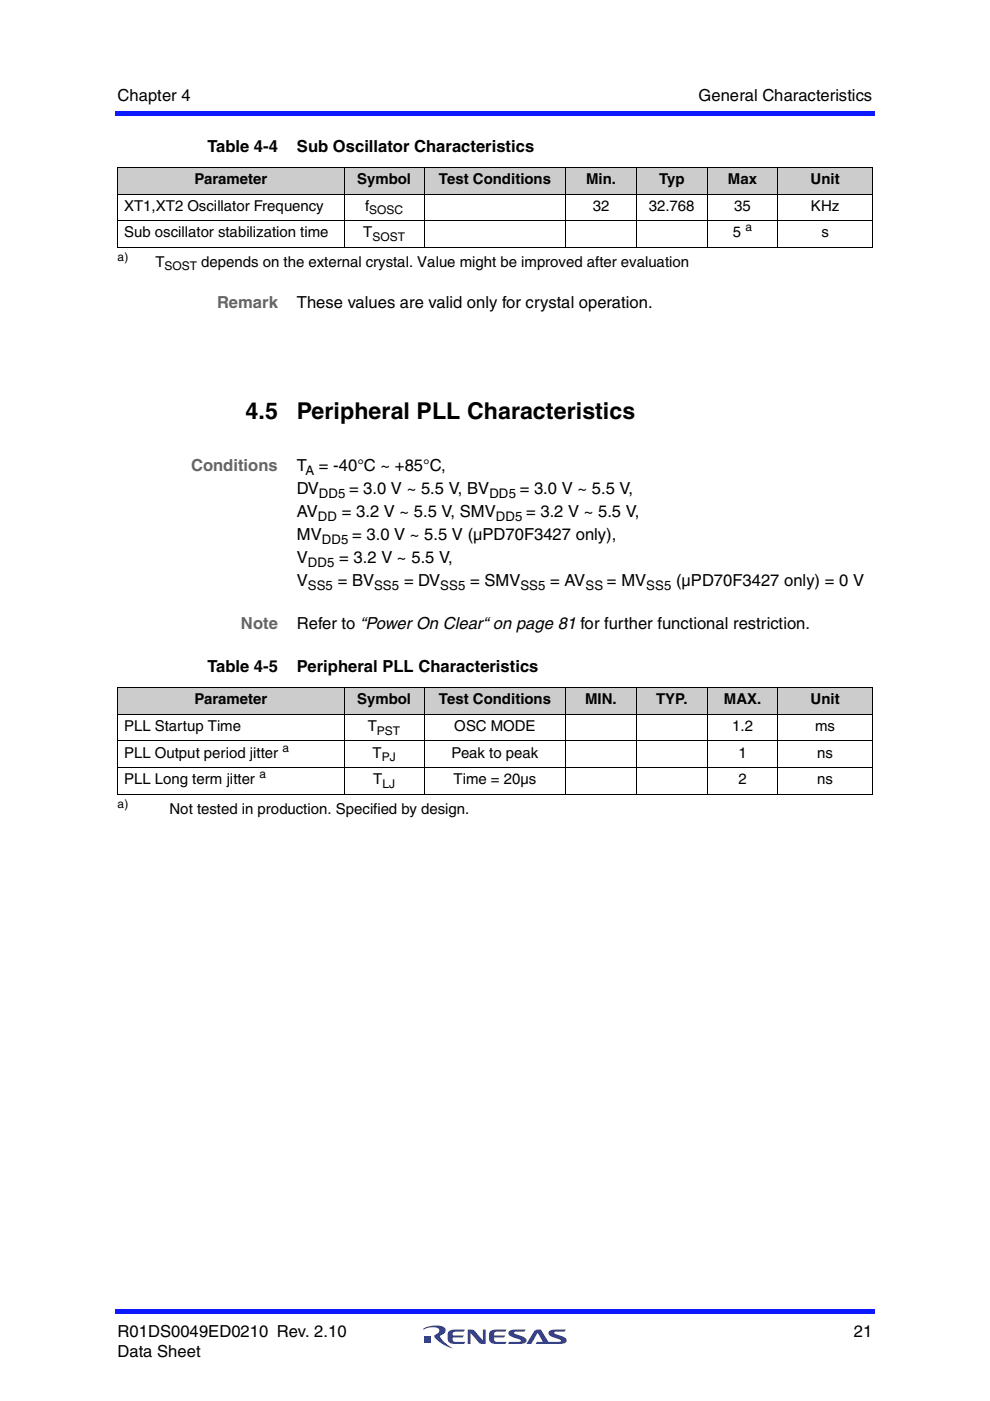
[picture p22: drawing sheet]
<svg xmlns="http://www.w3.org/2000/svg" width="210mm" height="297mm" viewBox="0 0 210 297" stroke-linecap="round" stroke-linejoin="round" font-family="sans-serif">
<defs><g id="words">
<g font-size="4.9">
<text x="52.1" y="88.8">4.5</text>
<text x="62.9" y="88.8">Peripheral PLL Characteristics</text>
</g>
<g font-size="3.5">
<text x="24.9" y="21.4">Chapter 4</text>
<text x="148.1" y="21.4">General Characteristics</text>
<text x="44" y="32.2">Table 4-4</text>
<text x="62.9" y="32.2">Sub Oscillator Characteristics</text>
<text x="62.9" y="65.2">These values are valid only for crystal operation.</text>
<text x="62.9" y="99.8">T</text>
<text x="67.6" y="99.8">= -40°C ~ +85°C,</text>
<text x="62.9" y="104.7">DV</text>
<text x="74" y="104.7">= 3.0 V ~ 5.5 V, BV</text>
<text x="110.2" y="104.7">= 3.0 V ~ 5.5 V,</text>
<text x="62.9" y="109.6">AV</text>
<text x="72.5" y="109.6">= 3.2 V ~ 5.5 V, SMV</text>
<text x="111.5" y="109.6">= 3.2 V ~ 5.5 V,</text>
<text x="62.9" y="114.5">MV</text>
<text x="62.9" y="119.3">V</text>
<text x="71.9" y="119.3">= 3.2 V ~ 5.5 V,</text>
<text x="74.7" y="114.5">= 3.0 V ~ 5.5 V (µPD70F3427 only),</text>
<text x="62.9" y="124.2">V</text>
<text x="71.6" y="124.2">= BV</text>
<text x="85.7" y="124.2">= DV</text>
<text x="99.7" y="124.2">= SMV</text>
<text x="116.6" y="124.2">= AV</text>
<text x="128.7" y="124.2">= MV</text>
<text x="143.3" y="124.2">(µPD70F3427 only) = 0 V</text>
<text x="62.9" y="133.3">Refer to “Power On Clear“ on page 81 for further functional restriction.</text>
<text x="44" y="142.5">Table 4-5</text>
<text x="63" y="142.5">Peripheral PLL Characteristics</text>
<text x="24.9" y="283.4">R01DS0049ED0210 Rev. 2.10</text>
<text x="24.9" y="287.6">Data Sheet</text>
<text x="181" y="283.4">21</text>
</g>
<g font-size="3.5" fill="#656565">
<text x="46" y="65.2">Remark</text>
<text x="40.5" y="99.8">Conditions</text>
<text x="51.1" y="133.3">Note</text>
</g>
<g font-size="3.2">
<text x="41.2" y="39">Parameter</text>
<text x="75.7" y="39">Symbol</text>
<text x="93" y="39">Test Conditions</text>
<text x="124.3" y="39">Min.</text>
<text x="139.7" y="39">Typ</text>
<text x="154.3" y="39">Max</text>
<text x="171.9" y="39">Unit</text>
<text x="26.3" y="44.7">XT1,XT2 Oscillator Frequency</text>
<text x="77.4" y="44.7">f</text>
<text x="125.7" y="44.7">32</text>
<text x="137.6" y="44.7">32.768</text>
<text x="155.7" y="44.7">35</text>
<text x="171.9" y="44.7">KHz</text>
<text x="26.3" y="50.3">Sub oscillator stabilization time</text>
<text x="77" y="50.3">T</text>
<text x="155.4" y="50.3">5</text>
<text x="174.2" y="50.3">s</text>
<text x="32.9" y="56.6">T</text>
<text x="42.7" y="56.6">depends on the external crystal. Value might be improved after evaluation</text>
<text x="41.2" y="149.3">Parameter</text>
<text x="75.7" y="149.3">Symbol</text>
<text x="93" y="149.3">Test Conditions</text>
<text x="124.1" y="149.3">MIN.</text>
<text x="139.1" y="149.3">TYP.</text>
<text x="153.5" y="149.3">MAX.</text>
<text x="171.9" y="149.3">Unit</text>
<text x="26.3" y="155">PLL Startup Time</text>
<text x="78" y="155">T</text>
<text x="96.3" y="155">OSC MODE</text>
<text x="155.2" y="155">1.2</text>
<text x="172.8" y="155">ms</text>
<text x="26.3" y="160.6">PLL Output period jitter</text>
<text x="79" y="160.6">T</text>
<text x="95.8" y="160.6">Peak to peak</text>
<text x="156.5" y="160.6">1</text>
<text x="173.3" y="160.6">ns</text>
<text x="26.3" y="166.2">PLL Long term jitter</text>
<text x="79.1" y="166.2">T</text>
<text x="96.2" y="166.2">Time = 20µs</text>
<text x="156.5" y="166.2">2</text>
<text x="173.3" y="166.2">ns</text>
<text x="35.9" y="172.5">Not tested in production. Specified by design.</text>
</g>
<g font-size="2.8">
<text x="64.8" y="100.7">A</text>
<text x="67.6" y="105.6">DD5</text>
<text x="103.8" y="105.6">DD5</text>
<text x="67.4" y="110.4">DD</text>
<text x="105.2" y="110.4">DD5</text>
<text x="68.2" y="115.4">DD5</text>
<text x="65.3" y="120.2">DD5</text>
<text x="65.3" y="125.1">SS5</text>
<text x="79.3" y="125.1">SS5</text>
<text x="93.3" y="125.1">SS5</text>
<text x="110.4" y="125.1">SS5</text>
<text x="124.2" y="125.1">SS</text>
<text x="137" y="125.1">SS5</text>
</g>
<g font-size="2.5">
<text x="78.3" y="45.5">SOSC</text>
<text x="79" y="51.1">SOST</text>
<text x="158.1" y="49">a</text>
<text x="24.9" y="55.3">a)</text>
<text x="34.9" y="57.3">SOST</text>
<text x="79.9" y="155.7">PST</text>
<text x="59.9" y="159.3">a</text>
<text x="80.9" y="161.4">PJ</text>
<text x="55" y="165">a</text>
<text x="81.1" y="167">LJ</text>
<text x="24.9" y="171.2">a)</text>
</g>
</g></defs>
<g fill="#323f99">
<path d="M99.2 281.9h.9l.5 .2 1.8 2.1v-2.3h.6v3l-1.3-.1-1.9-2.2v2.3h-.6z"/>
<path d="M95.1 282.3l.7-.4h2.8l-.3 .4-2 .1a.61 .61 0 0 0-.3 .7h2.4l-.4 .5h-2l.1 .8 2.5 .1-.3 .4a3.7 3.7 0 0 1-3.2-.3 2.55 2.55 0 0 1 0-2.3z"/>
<path d="M103.9 282.3l.7-.4h2.8l-.3 .4-2 .1a.61 .61 0 0 0-.3 .7h2.3l-.3 .5h-2l.1 .8 2.5 .1-.3 .4a3.7 3.7 0 0 1-3.2-.3 2.55 2.55 0 0 1 0-2.3z"/>
<path d="M108 282.2l.6-.3h2.8l-.2 .4-2.2 .2v.2l.5 .2a2.88 2.88 0 0 1 2.1 1.1 .73 .73 0 0 1-.8 .9h-3.1l.3-.4 2.4-.1v-.3l-.5-.2a2.87 2.87 0 0 1-2.1-1z"/>
<path d="M113.3 282.2a1.57 1.57 0 0 1 1.4-.3l1.6 2.6 2.6-.1v-.3l-.5-.2a2.87 2.87 0 0 1-2.1-1 .73 .73 0 0 1 .9-1h2.8l-.3 .4-2.2 .2v.2l.5 .2a2.88 2.88 0 0 1 2.1 1.1 .73 .73 0 0 1-.8 .9h-5.7l.2-.4h1.3l-1.1-1.9-1.3 2.3h-1.1z"/>
<path d="M90 283.4h1.4v1.4h-1.4z"/>
<path d="M89.8 281.7a4.9 4.9 0 0 1 4.5-.2 1.04 1.04 0 0 1-.8 1.6l-.2 .2a6 6 0 0 0 2.7 2.5 6.2 6.2 0 0 1-4-2.6l.2-.2a1.16 1.16 0 0 0 .9-1 2.36 2.36 0 0 0-2.8-.3l-.5 .2z"/>
</g>
<g fill="#0d1aff">
<path d="M24.4 277.5h.5v1.1h-.5z"/>
<path d="M24.9 277.5h160.6v1.1h-160.6z"/>
<path d="M185 23.5h.5v1.1h-.5z"/>
<path d="M24.4 23.5h160.6v1.1h-160.6z"/>
</g>
<g fill="#ccc">
<path d="M24.9 35.5h48v5.6h-48z"/>
<path d="M72.9 35.5h17.1v5.6h-17.1z"/>
<path d="M90 35.5h29.9v5.6h-29.9z"/>
<path d="M119.9 35.5h15.1v5.6h-15.1z"/>
<path d="M135 35.5h14.9v5.6h-14.9z"/>
<path d="M149.9 35.5h15v5.6h-15z"/>
<path d="M164.9 35.5h20.1v5.6h-20.1z"/>
</g>
<path d="M24.8 35.5h160.2M24.9 35.6v16.7M72.9 35.4v17.1M90 35.4v17.1M119.9 35.4v17.1M135 35.4v17.1M149.9 35.4v17.1M164.9 35.4v17.1M185 35.6v16.7M24.8 41.1h160.2M24.8 46.8h160.2M24.8 52.4h160.2" fill="none" stroke="#000" stroke-width=".21"/>
<g fill="#ccc">
<path d="M24.9 145.8h48v5.6h-48z"/>
<path d="M72.9 145.8h17.1v5.6h-17.1z"/>
<path d="M90 145.8h29.9v5.6h-29.9z"/>
<path d="M119.9 145.8h15.1v5.6h-15.1z"/>
<path d="M135 145.8h14.9v5.6h-14.9z"/>
<path d="M149.9 145.8h15v5.6h-15z"/>
<path d="M164.9 145.8h20.1v5.6h-20.1z"/>
</g>
<g fill="none" stroke="#000" stroke-width=".21">
<path d="M24.8 145.8h160.2M24.8 151.4h160.2M24.8 157.1h160.2M24.9 145.9v22.4M72.9 145.7v22.7M90 145.7v22.7M119.9 145.7v22.7M135 145.7v22.7M149.9 145.7v22.7M164.9 145.7v22.7M185 145.9v22.4M24.8 162.7h160.2"/>
<path d="M24.8 168.4h160.2"/>
</g>
<use href="#words"/>
</svg>
